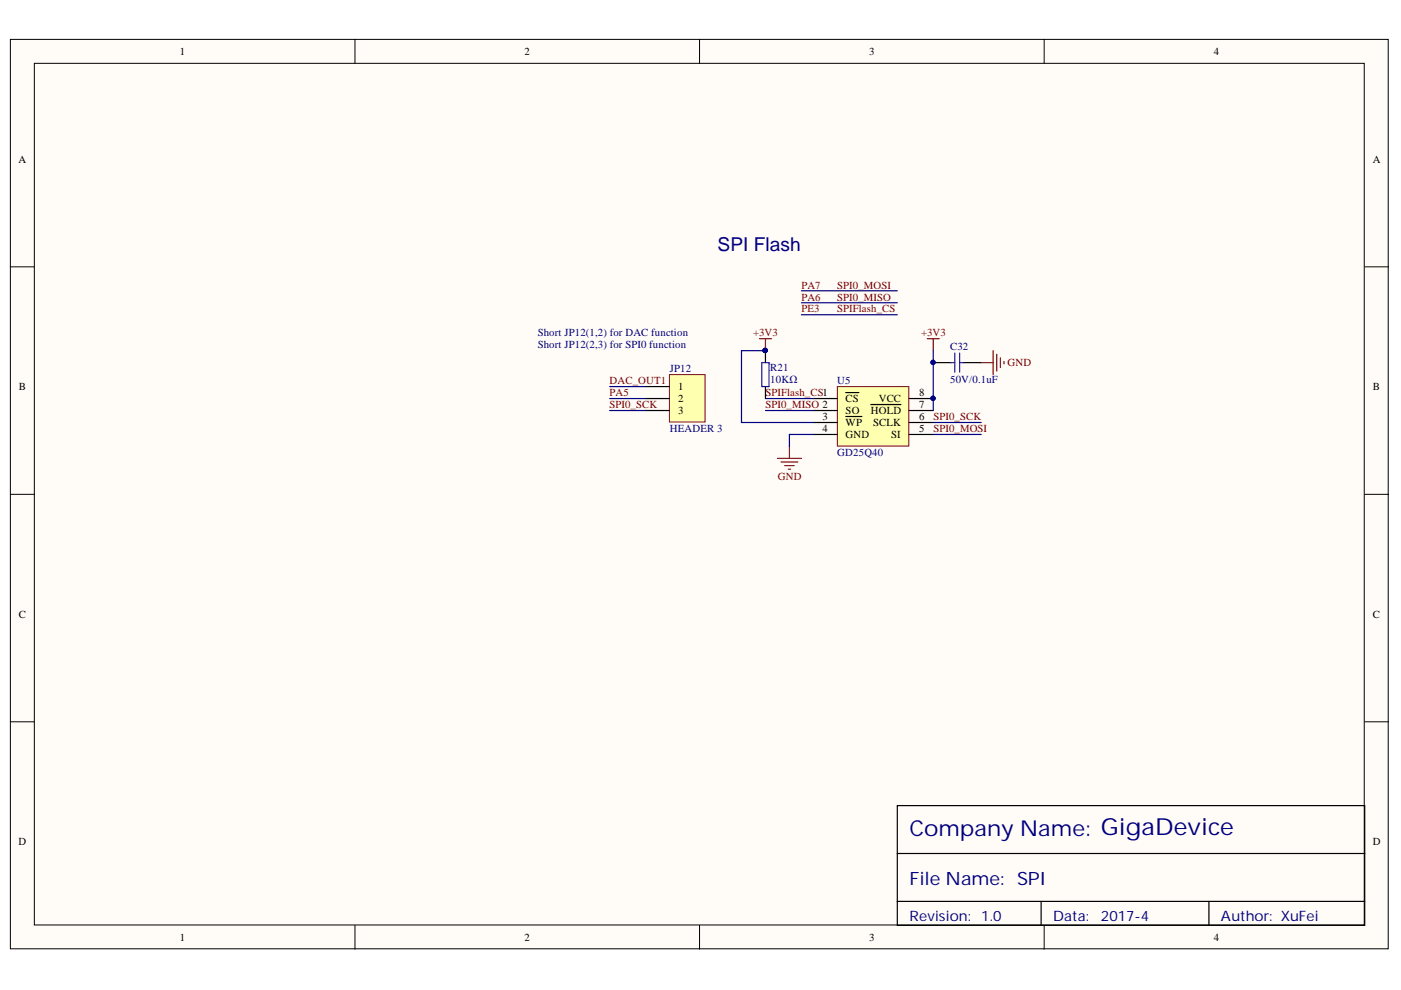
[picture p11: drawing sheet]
<svg xmlns="http://www.w3.org/2000/svg" width="297mm" height="210mm" viewBox="0 0 297 210" stroke-linecap="round" stroke-linejoin="round" font-family="sans-serif">
<defs><g id="words">
<text font-size="4.6" fill="#000080" x="192.8" y="177.2">Company Name: GigaDevice</text>
<text font-size="4.1" fill="#000080" x="152.1" y="53.2">SPI Flash</text>
<text font-size="3.9" fill="#000080" x="192.8" y="187.6">File Name: SPI</text>
<g font-size="3" fill="#000080">
<text x="192.8" y="195.4">Revision:</text>
<text x="208" y="195.4">1.0</text>
<text x="223.3" y="195.4">Data:</text>
<text x="233.4" y="195.4">2017-4</text>
<text x="258.9" y="195.4">Author: XuFei</text>
</g>
<g font-size="2.3">
<text x="38.1" y="11.7">1</text>
<text x="111.2" y="11.7">2</text>
<text x="184.3" y="11.7">3</text>
<text x="257.4" y="11.7">4</text>
<text x="3.9" y="34.5">A</text>
<text x="291.1" y="34.5">A</text>
<text x="4" y="82.7">B</text>
<text x="143.8" y="82.7">1</text>
<text x="194.9" y="84">8</text>
<text x="291.1" y="82.7">B</text>
<text x="143.8" y="85.3">2</text>
<text x="143.8" y="87.8">3</text>
<text x="174.4" y="89.1">3</text>
<text x="179.3" y="85.3">CS</text>
<text x="179.3" y="87.8">SO</text>
<text x="184.6" y="87.8">HOLD</text>
<text x="186.3" y="85.3">VCC</text>
<text x="194.9" y="89.1">6</text>
<text x="194.9" y="86.5">7</text>
<text x="174.4" y="91.6">4</text>
<text x="179.3" y="90.3">WP</text>
<text x="179.3" y="92.9">GND</text>
<text x="185.1" y="90.3">SCLK</text>
<text x="188.9" y="92.9">SI</text>
<text x="194.9" y="91.6">5</text>
<text x="4" y="131">C</text>
<text x="291.1" y="131">C</text>
<text x="3.9" y="179.2">D</text>
<text x="291.1" y="179.2">D</text>
<text x="38.1" y="199.5">1</text>
<text x="111.2" y="199.5">2</text>
<text x="184.3" y="199.5">3</text>
<text x="257.4" y="199.5">4</text>
</g>
<g font-size="2.3" fill="#800000">
<text x="169.9" y="63.7">PA6</text>
<text x="169.9" y="61.2">PA7</text>
<text x="177.5" y="63.7">SPI0_MISO</text>
<text x="177.5" y="61.2">SPI0_MOSI</text>
<text x="159.7" y="71.3">+3V3</text>
<text x="169.9" y="66.2">PE3</text>
<text x="177.5" y="66.2">SPIFlash_CS</text>
<text x="195.3" y="71.3">+3V3</text>
<text x="213.6" y="77.7">GND</text>
<text x="129.2" y="84">PA5</text>
<text x="129.2" y="81.5">DAC_OUT1</text>
<text x="162.3" y="84">SPIFlash_CS1</text>
<text x="129.2" y="86.5">SPI0_SCK</text>
<text x="162.3" y="86.5">SPI0_MISO 2</text>
<text x="197.9" y="89.1">SPI0_SCK</text>
<text x="197.9" y="91.6">SPI0_MOSI</text>
<text x="164.9" y="101.7">GND</text>
</g>
<g font-size="2.3" fill="#000080">
<text x="114" y="71.3">Short JP12(1,2) for DAC function</text>
<text x="114" y="73.9">Short JP12(2,3) for SPI0 function</text>
<text x="201.4" y="74.1">C32</text>
<text x="142" y="78.9">JP12</text>
<text x="163.3" y="78.7">R21</text>
<text x="163.3" y="81.2">10KΩ</text>
<text x="177.5" y="81.5">U5</text>
<text x="201.4" y="81.2">50V/0.1uF</text>
<text x="142" y="91.6">HEADER 3</text>
<text x="177.5" y="96.7">GD25Q40</text>
</g>
</g></defs>
<g fill="#fffcf8" stroke="#000" stroke-width=".21">
<path d="M2.2 8.4h292.1v192.8h-292.1z"/>
<path d="M7.3 13.4h281.9v182.7h-281.9z"/>
</g>
<path d="M75.3 8.4v5M148.3 8.4v5M221.4 8.4v5M2.2 56.6h5.1M289.3 56.6h5.1M2.2 104.8h5.1M289.3 104.8h5.1M2.2 153h5.1M289.3 153h5.1M75.3 196.2v5.1M148.3 196.2v5.1M221.4 196.2v5.1" fill="none" stroke="#000" stroke-width=".21"/>
<path d="M190.2 170.8h99.1v25.4h-99.1zM190.2 181h99.1M190.2 191.1h99.1M220.7 191.1v5.1M256.3 191.1v5.1" fill="none" stroke="#000" stroke-width=".25"/>
<path d="M177.5 82h15.2v12.6h-15.2z" fill="#ffffb0" stroke="#800000" stroke-width=".21"/>
<g fill="none" stroke="#000" stroke-width=".25">
<path d="M162.3 74.3v2.6M197.9 76.9h3.8M204.2 76.9h3.8M162.3 82v2.5M172.5 84.5h5M172.5 87h5M172.5 89.6h5M172.5 92.1h5M179.3 83.2h2.8M179.3 88.3h3.4M184.6 85.8h6.4M192.8 84.5h5.1"/>
<path d="M192.8 87h5.1M192.8 89.6h5.1M192.8 92.1h5.1"/>
</g>
<g fill="#000080" stroke="#000080" stroke-width=".21">
<circle cx="197.8" cy="84.5" r=".46"/>
<circle cx="162.2" cy="74.3" r=".46"/>
<circle cx="197.8" cy="76.8" r=".46"/>
</g>
<g fill="none" stroke="#800000" stroke-width=".25">
<path d="M161 71.8h2.6M162.3 71.8v2.5M196.6 71.8h2.5M197.9 71.8v2.5M208 76.9h2.6M210.6 74.3v5.1M211.3 75.1v3.6M212.1 75.9v2M212.9 76.6v.5M164.8 97.2h5.1M165.6 98h3.6M166.4 98.7h2"/>
<path d="M167.1 99.5h.5M167.4 94.7v2.5"/>
</g>
<path d="M162.3 74.3h-5.1v15.3h15.3M169.9 64.2h20.3M169.9 66.7h20.3M197.9 74.3v12.7M162.3 84.5h10.2M162.3 87h10.2M172.5 92.1h-5.1v2.6M197.9 92.1h10.1M197.9 89.6h10.1" fill="none" stroke="#000080" stroke-width=".25"/>
<path d="M161.5 76.9h1.6v5.1h-1.6zM201.7 76.9h.7M202.4 74.9v4M203.5 76.9h.7M203.5 74.9v4" fill="none" stroke="#00f" stroke-width=".25"/>
<path d="M141.9 79.4h7.6v10.1h-7.6z" fill="#ffffb0" stroke="#800000" stroke-width=".21"/>
<path d="M136.9 82h5.1M136.9 84.5h5.1M136.9 87h5.1" fill="none" stroke="#000" stroke-width=".25"/>
<path d="M169.9 61.7h20.3M129.3 84.5h7.6M129.3 87h7.6M129.3 82h7.6" fill="none" stroke="#000080" stroke-width=".25"/>
<use href="#words"/>
</svg>
